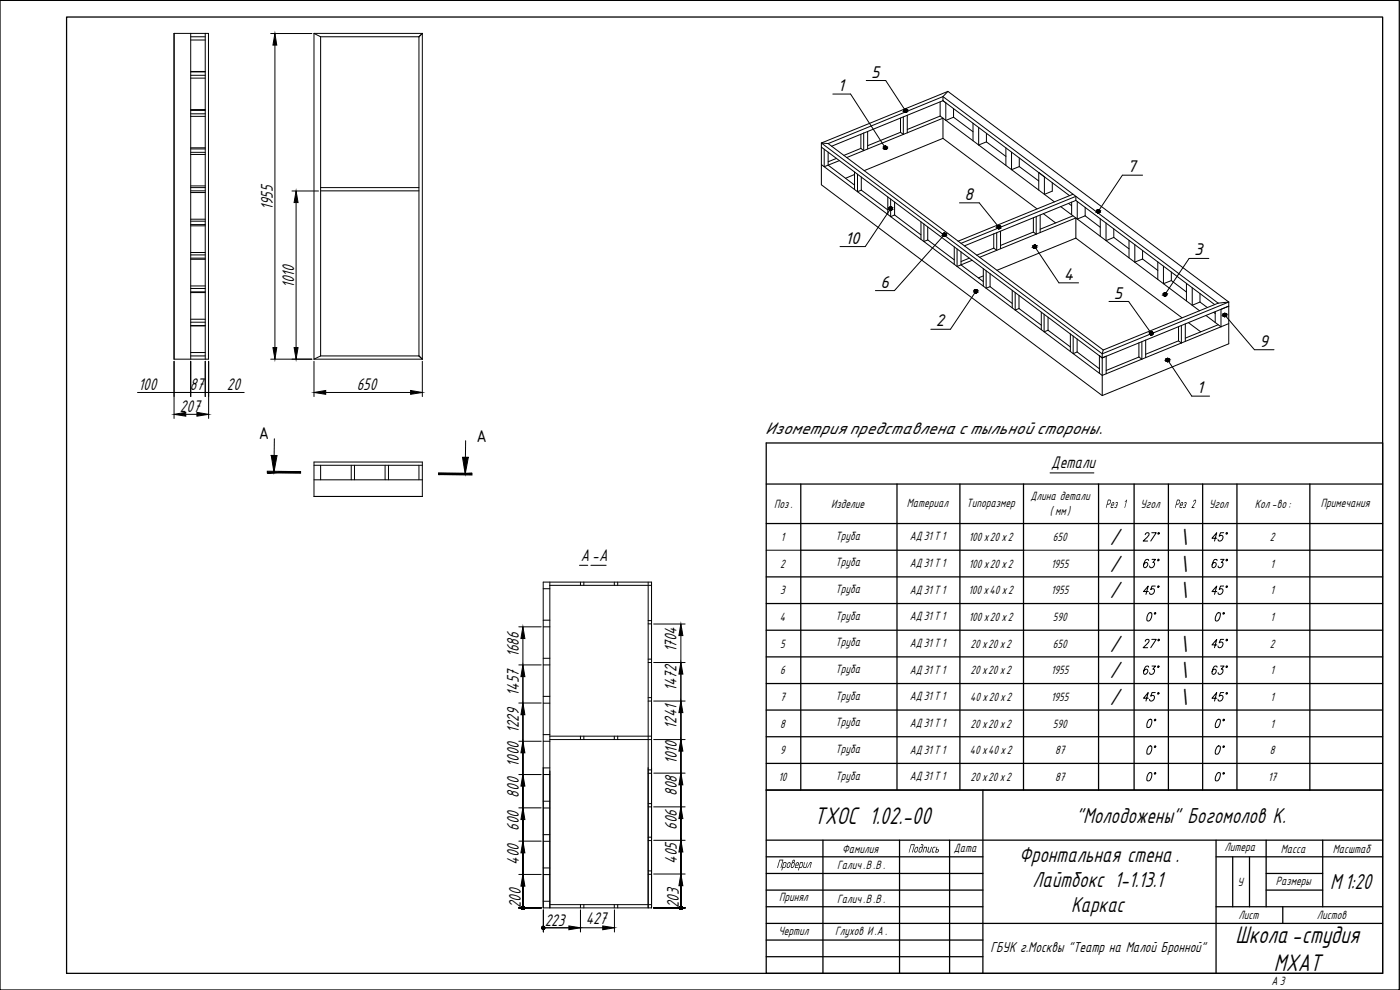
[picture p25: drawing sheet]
<svg xmlns="http://www.w3.org/2000/svg" width="420mm" height="297mm" viewBox="0 0 420 297" stroke-linecap="round" stroke-linejoin="round" font-family="sans-serif">
<defs><g id="words">
<g font-size="8">
<text x="244.3" y="247.1">ТХОС 1.02.-00</text>
<text x="370.8" y="282.9">Школа-студия</text>
<text x="382.3" y="291.2">МХАТ</text>
</g>
<g font-size="7.9">
<text x="333" y="163.5">/</text>
<text x="353.8" y="163.5">\</text>
<text x="333" y="171.5">/</text>
<text x="353.8" y="171.5">\</text>
<text x="333" y="179.5">/</text>
<text x="353.8" y="179.5">\</text>
<text x="333" y="195.5">/</text>
<text x="353.8" y="195.5">\</text>
<text x="333" y="203.5">/</text>
<text x="353.8" y="203.5">\</text>
<text x="333" y="211.5">/</text>
<text x="353.8" y="211.5">\</text>
</g>
<g font-size="7.2">
<text x="322.9" y="246.8">&quot;Молодожены&quot; Богомолов К.</text>
<text x="305.9" y="258.6">Фронтальная стена .</text>
<text x="309.9" y="266.1">Лайтбокс 1-1.13.1</text>
<text x="399.2" y="266.8">М1:20</text>
<text x="321.4" y="273.6">Каркас</text>
</g>
<g font-size="6.2">
<text x="341.8" y="163.7">27°</text>
<text x="362.7" y="163.7">45°</text>
<text x="347.8" y="187.7" transform="rotate(-90 347.8 187.7)">0°</text>
<text x="368.3" y="187.7" transform="rotate(-90 368.3 187.7)">0°</text>
<text x="341.8" y="211.7">45°</text>
<text x="362.7" y="211.7">45°</text>
<text x="347.8" y="235.7" transform="rotate(-90 347.8 235.7)">0°</text>
<text x="368.3" y="235.7" transform="rotate(-90 368.3 235.7)">0°</text>
</g>
<g font-size="5.7">
<text x="341.8" y="171.4">63°</text>
<text x="362.7" y="171.4">63°</text>
<text x="341.8" y="179.6">45°</text>
<text x="362.7" y="179.6">45°</text>
<text x="341.8" y="195.4">27°</text>
<text x="362.7" y="195.4">45°</text>
<text x="341.8" y="203.6">63°</text>
<text x="362.7" y="203.6">63°</text>
<text x="342.9" y="219.4">0°</text>
<text x="363.4" y="219.4">0°</text>
<text x="342.9" y="227.5">0°</text>
<text x="363.4" y="227.5">0°</text>
</g>
<g font-size="5.6">
<text x="81.9" y="63" transform="rotate(-90 81.9 63)">1955</text>
<text x="88.3" y="86.4" transform="rotate(-90 88.3 86.4)">1010</text>
<text x="41.6" y="117.1">100</text>
<text x="57" y="117.1">87</text>
<text x="68.1" y="117.1">20</text>
<text x="107.1" y="117.1">650</text>
<text x="54" y="123.7">207</text>
<text x="315.5" y="140.5">Детали</text>
<text x="174.3" y="168.2">А-А</text>
<text x="155.7" y="197.1" transform="rotate(-90 155.7 197.1)">1686</text>
<text x="203.1" y="195.7" transform="rotate(-90 203.1 195.7)">1704</text>
<text x="155.7" y="208.7" transform="rotate(-90 155.7 208.7)">1457</text>
<text x="203.1" y="207.3" transform="rotate(-90 203.1 207.3)">1472</text>
<text x="155.7" y="219.9" transform="rotate(-90 155.7 219.9)">1229</text>
<text x="203.1" y="218.6" transform="rotate(-90 203.1 218.6)">1241</text>
<text x="155.7" y="230" transform="rotate(-90 155.7 230)">1000</text>
<text x="203.2" y="229.2" transform="rotate(-90 203.2 229.2)">1010</text>
<text x="155.7" y="239.3" transform="rotate(-90 155.7 239.3)">800</text>
<text x="203.2" y="238.8" transform="rotate(-90 203.2 238.8)">808</text>
<text x="155.7" y="249.3" transform="rotate(-90 155.7 249.3)">600</text>
<text x="203.2" y="248.9" transform="rotate(-90 203.2 248.9)">606</text>
<text x="155.7" y="259.4" transform="rotate(-90 155.7 259.4)">400</text>
<text x="203.2" y="259.2" transform="rotate(-90 203.2 259.2)">405</text>
<text x="156.3" y="272.5" transform="rotate(-90 156.3 272.5)">200</text>
<text x="203.8" y="272.5" transform="rotate(-90 203.8 272.5)">203</text>
<text x="163.5" y="277.8">223</text>
<text x="175.8" y="277.2">427</text>
</g>
<g font-size="4.9">
<text x="261.5" y="23.3">5</text>
<text x="251.4" y="27.3">1</text>
<text x="338.3" y="51.7">7</text>
<text x="289.5" y="60">8</text>
<text x="253.6" y="73.1">10</text>
<text x="358.4" y="76.6">3</text>
<text x="319.3" y="83.9">4</text>
<text x="264.2" y="86.3">6</text>
<text x="334.3" y="89.6">5</text>
<text x="280.8" y="97.9">2</text>
<text x="378" y="104">9</text>
<text x="359.2" y="117.9">1</text>
<text x="77.6" y="131.9">А</text>
<text x="229.7" y="130.2">Изометрия представлена с тыльной стороны.</text>
<text x="143" y="132.5">А</text>
</g>
<text font-size="4.8" x="297.3" y="285.6">ГБУК г.Москвы &quot;Театр на Малой Бронной&quot;</text>
<g font-size="4">
<text x="232.3" y="152.4">Поз.</text>
<text x="249.5" y="152.4">Изделие</text>
<text x="272.1" y="152">Материал</text>
<text x="290.1" y="152">Типоразмер</text>
<text x="309.2" y="150.1">Длина детали</text>
<text x="315.1" y="154.5">( мм)</text>
<text x="331.7" y="152.4">Рез</text>
<text x="336.9" y="152.4">1</text>
<text x="342.3" y="152.4">Угол</text>
<text x="352.4" y="152.4">Рез 2</text>
<text x="362.8" y="152.4">Угол</text>
<text x="376.6" y="152.4">Кол-во:</text>
<text x="396.4" y="152">Примечания</text>
<text x="250.7" y="162">Труба</text>
<text x="234.3" y="162.3">1</text>
<text x="273" y="162.1">АД 31Т 1</text>
<text x="290.7" y="162.3">100 х20 х2</text>
<text x="316" y="162.3">650</text>
<text x="381.1" y="162.3">2</text>
<text x="234.1" y="170.3">2</text>
<text x="250.7" y="170">Труба</text>
<text x="273" y="170.1">АД 31Т 1</text>
<text x="290.7" y="170.3">100 х20 х2</text>
<text x="315.5" y="170.3">1955</text>
<text x="381.3" y="170.3">1</text>
<text x="234.1" y="178.3">3</text>
<text x="250.7" y="178">Труба</text>
<text x="273" y="178.1">АД 31Т 1</text>
<text x="290.7" y="178.3">100 х40х2</text>
<text x="315.5" y="178.3">1955</text>
<text x="381.3" y="178.3">1</text>
<text x="250.7" y="186">Труба</text>
<text x="234" y="186.3">4</text>
<text x="273" y="186.1">АД 31Т 1</text>
<text x="290.7" y="186.3">100 х20 х2</text>
<text x="316" y="186.3">590</text>
<text x="381.3" y="186.3">1</text>
<text x="234.1" y="194.3">5</text>
<text x="250.7" y="194">Труба</text>
<text x="273" y="194.1">АД 31Т 1</text>
<text x="291.3" y="194.3">20 х20 х2</text>
<text x="316" y="194.3">650</text>
<text x="381.1" y="194.3">2</text>
<text x="234.1" y="202.3">6</text>
<text x="250.7" y="202">Труба</text>
<text x="273" y="202.1">АД 31Т 1</text>
<text x="291.3" y="202.3">20 х20 х2</text>
<text x="315.5" y="202.3">1955</text>
<text x="381.3" y="202.3">1</text>
<text x="250.7" y="210">Труба</text>
<text x="234.1" y="210.3">7</text>
<text x="273" y="210.1">АД 31Т 1</text>
<text x="291.2" y="210.3">40 х20 х2</text>
<text x="315.5" y="210.3">1955</text>
<text x="381.3" y="210.3">1</text>
<text x="234.1" y="218.3">8</text>
<text x="250.7" y="218">Труба</text>
<text x="273" y="218.1">АД 31Т 1</text>
<text x="291.3" y="218.3">20 х20 х2</text>
<text x="316" y="218.3">590</text>
<text x="381.3" y="218.3">1</text>
<text x="234.1" y="226.3">9</text>
<text x="250.7" y="226">Труба</text>
<text x="273" y="226.1">АД 31Т 1</text>
<text x="291.1" y="226.3">40х40 х2</text>
<text x="316.7" y="226.3">87</text>
<text x="381.1" y="226.3">8</text>
<text x="250.7" y="234">Труба</text>
<text x="233.6" y="234.3">10</text>
<text x="273" y="234.1">АД 31Т 1</text>
<text x="291.3" y="234.3">20 х20 х2</text>
<text x="316.7" y="234.3">87</text>
<text x="380.6" y="234.3">17</text>
<text x="252.7" y="255.8">Фамилия</text>
<text x="272.5" y="255.8">Подпись</text>
<text x="286.3" y="255.6">Дата</text>
<text x="367.5" y="255.4">Литера</text>
<text x="384.4" y="255.8">Масса</text>
<text x="400" y="255.8">Масштаб</text>
<text x="233" y="260.4">Проверил</text>
<text x="251.2" y="260.8">Галич.В.В.</text>
<text x="371.3" y="265.8">У</text>
<text x="382.9" y="265.5">Размеры</text>
<text x="233.8" y="270.5">Принял</text>
<text x="251.2" y="270.8">Галич.В.В.</text>
<text x="371.6" y="275.8">Лист</text>
<text x="395.2" y="275.8">Листов</text>
<text x="233.6" y="280.4">Чертил</text>
<text x="250.6" y="280.4">Глухов И.А.</text>
<text x="381.6" y="295.6">А 3</text>
</g>
</g></defs>
<!-- layer: 0 -->
<g fill="none" stroke="#000" stroke-width=".3">
<path d="M52.2 10h10.4v97.8h-10.4zM57.2 11h4.4M57.2 10v97.8M57.2 12h4.4M61.6 10v97.8M94.2 10h32.5M94.2 10v97.8M94.2 10l2 1M96.2 11h29.5M96.2 11v95.8M125.7 11v95.8M126.7 10v97.8"/>
<path d="M126.7 10l-1 1M57.2 32.9h4.4M57.2 34.9h4.4M57.2 21.4h4.4M57.2 23.4h4.4M57.2 22.6h4.4M57.2 21.6h4.4M57.2 34.1h4.4M57.2 33.1h4.4M259.2 39.9v5.3l-.8-.7M260.4 39.4v5.3M270.3 39.7l-9.9 4"/>
<path d="M270.3 35.4v4.3M271.1 35.1v5.2l-.8-.6M272.3 34.6v5.3M282.2 34.8l34.2 25.8M282.2 30.6v4.2M282.2 34.8l-9.9 4M283 30.2l-33.4 13.7M283 29v1.2M283 29l-34.5 14.1M283 29l82.6 62M283 30.2l38 28.5M283.8 30.8v5.3l2.4-.9"/>
<path d="M284.5 27.4l-1.5 1.6M284.5 27.4l-38 15.5M284.5 27.4l84.3 63.2M286.2 35.2l5.8 4.3M286.2 32.6v2.6M292 37v5.2M293.7 38.3v5.2l2.3-.9M57.2 56.3h4.4M57.2 57.3h4.4M57.2 55.8h4.4M57.2 57.8h4.4M57.2 44.4h4.4"/>
<path d="M57.2 46.3h4.4M57.2 45.7h4.4M57.2 44.7h4.4M96.2 56.3h29.5M96.2 57.3h29.5M246.5 49.4l84.3 63.2 38-15.5M246.5 42.9v12.5l84.3 63.3M246.5 42.9l84.3 63.3M246.5 44.1l84.3 63.3M246.5 42.9l2 .2M247.4 44.8v5.2l4.5-1.8M248.5 43.1l82.6 61.9"/>
<path d="M248.5 45.7v3.9l8 5.9M251 47.5l-2.5 1M256.5 51.6v5.3M256.5 52.4l-2.8 1.1M257.3 52.3v5.2l1.2-.4M258.4 44.5l-5.2 2.1M258.4 40.3v4.2M258.5 53.1v4M258.5 57.1l7.9 5.9M266.4 59.1v5.2M267.3 59.7v5.3l1.2-.5M283 41.5v-6l-28.9 11.8"/>
<path d="M283 41.5l-23.7 9.7M283 41.5l28.2 21.2M296 42.6l5.9 4.3M296 40v2.6M301.9 44.4v5.2M303.6 45.7v5.2l2.3-.9M305.9 50l5.8 4.3M305.9 47.4v2.6M315.8 54.8v2.5l-2.4 1v-5.2l-1.7-1.3v5.2M322 58.3l-34.5 14.1M57.2 75.8h4.4M57.2 77.8h4.4"/>
<path d="M57.2 65.8h4.4M57.2 67.8h4.4M57.2 77.5h4.4M57.2 76.5h4.4M57.2 67.4h4.4M57.2 66.4h4.4M268.5 60.6v3.9M268.5 64.5l7.9 6M276.4 66.6v5.2M277.3 67.2v5.3l1.1-.5M278.4 68.1v3.9M278.4 72l8 6"/>
<path d="M286.4 74.1v5.2M287.2 74.7v5.3l4.6-1.9M288.4 75.6v3.9l6.7 5M290.9 77.5l-2.5 1M298.2 74.5l-5.1 2.1M298.2 70.2v4.3M299.1 69.8v5.3l-.9-.6M300.3 69.4v5.2M310.1 69.6l-9.8 4M310.1 65.3v4.3M311 65v5.3l-.9-.7M312.2 64.5v5.3"/>
<path d="M313.1 64.1l3.7 2.8M318.3 62l41.7 31.2M320.7 61l.9 .7M321.6 60.6v3.8M322 64.8l-9.8 4M322.9 60.1l-33.5 13.7M322.9 60.1v-1.2l-34.5 14.1M322.9 60.1l41.6 31.3M322.9 71.4v-6l-28.9 11.8M322.9 71.4l-23.7 9.7M322.9 71.4l31.9 24M323.3 60.4v5.3l2.4-.9"/>
<path d="M325.7 64.8l4.5 3.4M325.7 62.2v2.6M330.2 65.6v5.3M331.9 66.9v5.3l2.4-1M334.3 71.2l4.5 3.5M334.3 68.7v2.5M338.8 72.1v5.3M340.6 73.4v5.2l2.3-.9M342.9 77.7l4.6 3.4M342.9 75.2v2.5M347.5 78.6v5.2M349.2 79.9v5.2l2.3-.9"/>
<path d="M57.2 95.8h4.4M57.2 97.8h4.4M57.2 85.8h4.4M57.2 87.8h4.4M57.2 97.7h4.4M57.2 96.7h4.4M57.2 87.6h4.4M57.2 86.6h4.4M295.1 80.6v5.2M295.1 82.8l-1.5 .6M296 81.2v5.3l1.1-.5M297.1 82.1v3.9"/>
<path d="M297.1 86l6.7 5M303.8 87.1v5.3M304.7 87.8v5.2l1.1-.4M305.8 88.6v4M305.8 92.6l6.7 5M312.5 93.7v5.2M313.4 94.3v5.3l1.1-.5M314.5 95.2v3.9M314.5 99.1l6.7 5M351.5 84.2l4.6 3.4M351.5 81.6v2.6M353.7 98v4.3"/>
<path d="M354.5 97.6v5.3l-.8-.6M355.7 97.2v5.2M356.1 85v5.3M356.7 96.8l3.6 2.8M357.8 86.3v5.3l2.3-1M360.1 90.6l2.2 1.7M360.1 88.1v2.5M361.9 94.6l4.5 3.5v-5.3l2.4-1-38 15.6M364.2 93.7l.5 .4M364.7 93.5v3.3M365.6 91l-34.5 14M365.6 97.4l-9.9 4.1"/>
<path d="M368.8 90.6v12.6l-38 15.5M368.8 90.6l-3.2 .4M368.8 90.6l-38 15.6M57.2 106.8h4.4M57.2 105.8h4.4M94.2 107.8h32.5M96.2 106.8h29.5M96.2 106.8l-2 1M125.7 106.8l1 1M321.2 100.2v5.2M322.1 100.8v5.3l1.2-.5M323.3 101.7v3.9"/>
<path d="M323.3 105.6l6.6 5M330.8 107.4l1.2-.5v5.3M330.8 106.2v12.5M330.8 107.4l-.9-.7v5.3M331.1 105l-.3 1.2M341.8 107.1l-9.8 4.1M341.8 102.9v4.2M342.7 102.5v5.3l-.9-.7M343.8 102.1v5.2M353.7 102.3l-9.9 4M82.3 131.6l-.1 10.1M94.2 138.6h32.5v10.4h-32.5z"/>
<path d="M94.2 139.6h32.5M96.2 139.6v4.4M105.4 139.6v4.4M106.4 139.6v4.4M115.6 139.6v4.4M116.6 139.6v4.4M125.7 139.6v4.4M139.7 132.2l-.1 10M94.2 144h32.5M163 174.7h32.5v97.7h-32.5zM163 176.6h2M165 175.6h30.5"/>
<path d="M165 174.7v97.7M173.9 169.6h2.5M174.2 174.7v.9M175.2 174.7v.9M177.3 169.6h2M179.4 169.6h2.5M184.4 174.7v.9M185.4 174.7v.9M194.5 174.7v97.7M163 197.5h2M163 199.5h2M163 186.1h2"/>
<path d="M163 188.1h2M194.5 187.2h1M194.5 186.2h1M194.5 198.8h1M194.5 197.8h1M163 208.9h2M163 211h2M194.5 210.3h1M194.5 209.3h1M163 230.4h2M163 232.4h2M163 220.4h2"/>
<path d="M163 222.4h2M165 220.9h30.5M165 221.9h30.5M174.2 220.9v1M175.2 220.9v1M184.4 220.9v1M185.4 220.9v1M194.5 232h1M194.5 231h1M163 250.4h2M163 252.4h2M163 240.4h2"/>
<path d="M163 242.4h2M194.5 252.2h1M194.5 251.2h1M194.5 242.1h1M194.5 241.1h1M163 270.4h2M163 260.4h2M163 262.4h2M165 271.4h30.5M174.2 271.4v1M175.2 271.4v1M184.4 271.4v1"/>
<path d="M185.4 271.4v1M194.5 262.3h1M194.5 261.3h1"/>
</g>
<g fill="none" stroke="#000" stroke-width=".38">
<path d="M0 .1h419.9v296.9h-419.9zM20 5.1h395v286.9h-395zM230 237.1h185v54.9h-185zM295 237.1v54.9M230 252.1h185M230 257.1h65M247 252.1v39.9M270 252.1v39.9M285 252.1v39.9M365 257.1h50M365 252.1v39.9M370 257.1v15"/>
<path d="M375 257.1v15M380 252.1v20M397 252.1v20M230 262.1h65M230 267.1h65M230 272.1h65M230 277.1h185M365 272.1h50M380 262.1h17M380 267.1h17M385 272.1v5M230 282.1h65"/>
<path d="M230 287h65"/>
</g>
<g fill="#000">
<path d="M241.4 258.7l.2 .1-.3 1.3 .5 .1 .6-1.5-.5 1.7-.9-.1zM243 258.8l.6-.1-.4 1.7-.2-.1 .4-1.4h-.2l-1 1.5zM278.6 254.2l.2-.1-.3 1.4 .6 .1 .3-1.4 .3-.1-.6 1.7h-.6l-.2-.2zM280 254.3l.2-.2h.6l-.1 .2-.6 .2-.2 1 .4 .1v.2l-.6-.2z"/>
<path d="M240.1 258.8l.7-.1 .2 .5-.3 1-.8 .2-.4 .8zM240.3 258.9l-.4 1.3 .7-.2 .2-1z"/>
<path d="M281.1 254.1h.2l-.2 .7h.5l.2 .5-.4 .5h-.7zM281.1 255l-.2 .6 .6-.1 .1-.3z"/>
</g>
<g fill="none" stroke="#000" stroke-width=".3">
<path d="M81.2 10.1h12.4M82.5 13.5v90.8M87.6 57.3h8M88.9 60.8v43.5M41.3 117.8h10.9M52.2 108.4v17.1M57.2 117.8h-5h5M57.2 117.8h4.4M57.2 108.4v10.6M61.6 108.4v10.6M62.6 117.8h-1h1M62.6 117.8h10.7"/>
<path d="M62.6 108.4v17.1M81.2 107.8h12.4M94.2 108.4v10.6M97.7 117.8h25.5M126.7 108.4v10.6M55.8 124.3h3.3M155.7 199.5h6.7M155.7 188.1h6.7M156.9 191.6v80.8M196.2 198.8h9.4M196.2 187.2h9.4M204.3 190.7v81.7"/>
<path d="M155.7 210.9h6.7M196.2 210.3h9.4M155.7 232.4h6.7M155.7 222.4h6.7M196.2 221.9h9.4M196.2 232h9.4M155.7 252.4h6.7M155.7 242.4h6.7M196.2 252.1h9.4M196.2 242.1h9.4M155.7 272.4h6.7M155.7 262.4h6.7"/>
<path d="M163.1 273v6.6M163.1 278.4h17.8M174.2 273v6.6M184.4 273v6.6M196.2 272.4h9.4M196.2 262.2h9.4"/>
</g>
<g fill="#000" stroke="#000" stroke-width=".3">
<path d="M82.5 10.1l.6 3.4h-1.2zM88.9 57.3l.6 3.5h-1.2zM81.9 104.3h1.2l-.6 3.5zM88.3 104.3h1.2l-.6 3.5zM94.2 117.8l3.5-.6v1.1zM123.2 117.2l3.5 .6-3.5 .5zM52.2 124.3l3.6-.6v1.2zM59.1 123.7l3.5 .6-3.5 .6zM156.9 188.1l.6 3.5h-1.2zM204.3 187.2l.6 3.5h-1.1zM156.9 210.9l.6 3.5h-1.2zM156.9 199.5l.6 3.5h-1.2z"/>
<path d="M204.3 210.3l.6 3.5h-1.1zM204.3 198.8l.6 3.5h-1.1zM156.9 232.4l.6 3.5h-1.2zM156.9 222.4l.6 3.5h-1.2zM204.3 232l.6 3.5h-1.1zM204.3 221.9l.6 3.5h-1.1zM156.9 252.4l.6 3.5h-1.2zM156.9 242.4l.6 3.5h-1.2zM204.3 252.1l.6 3.5h-1.1zM204.3 242.1l.6 3.5h-1.1zM156.9 262.4l.6 3.5h-1.2zM170.7 277.8l3.5 .6-3.5 .6z"/>
<path d="M180.9 277.8l3.5 .6-3.5 .6zM204.3 262.2l.6 3.6h-1.1z"/>
</g>
<!-- layer: 0 -->
<g fill="#000" stroke="#000" stroke-width=".3">
<path d="M81.4 136.6l1.7 .1zM81.4 136.7l.8 5 .9-5z"/>
<path d="M138.8 137.2h1.7zM138.8 137.2l.8 5 .9-5z"/>
<path d="M80.2 141.9l10 .1v-.5zM80.2 141.4l10 .1-10 .4z"/>
<path d="M131.6 141.9v.5l10-.4zM131.6 142.4l10-.4v.5z"/>
<path d="M156.5 272.4v.2l.4-.2zM156.5 272.6l.4-.2-.2 .4zM156.9 272.4l-.2 .4h.2z"/>
<path d="M156.5 272.4v.2l.4-.2zM156.5 272.6l.4-.2-.2 .4zM156.9 272.4l-.2 .4h.2z"/>
<path d="M156.5 272.4v.2l.4-.2zM156.5 272.6l.4-.2-.2 .4zM156.9 272.4l-.2 .4h.2z"/>
<path d="M156.5 272.4v.2l.4-.2zM156.5 272.6l.4-.2-.2 .4zM156.9 272.4l-.2 .4h.2z"/>
<path d="M156.5 272.4v.2l.4-.2zM156.5 272.6l.4-.2-.2 .4zM156.9 272.4l-.2 .4h.2z"/>
<path d="M156.5 272.4v.2l.4-.2zM156.5 272.6l.4-.2-.2 .4zM156.9 272.4l-.2 .4h.2z"/>
<path d="M156.5 272.4v.2l.4-.2zM156.5 272.6l.4-.2-.2 .4zM156.9 272.4l-.2 .4h.2z"/>
<path d="M156.5 272.4v.2l.4-.2zM156.5 272.6l.4-.2-.2 .4zM156.9 272.4l-.2 .4h.2z"/>
<path d="M156.9 272.4v.4h.2zM156.9 272.4l.4 .2-.2 .2zM156.9 272.4l.4 .2 .1-.2z"/>
<path d="M156.7 272l.2 .4v-.5zM156.5 272.1l.2-.1 .2 .4zM156.5 272.1v.3h.4z"/>
<path d="M156.9 272.4v.4h.2zM156.9 272.4l.4 .2-.2 .2zM156.9 272.4l.4 .2 .1-.2z"/>
<path d="M156.7 272l.2 .4v-.5zM156.5 272.1l.2-.1 .2 .4zM156.5 272.1v.3h.4z"/>
<path d="M156.9 272.4v.4h.2zM156.9 272.4l.4 .2-.2 .2zM156.9 272.4l.4 .2 .1-.2z"/>
<path d="M156.7 272l.2 .4v-.5zM156.5 272.1l.2-.1 .2 .4zM156.5 272.1v.3h.4z"/>
<path d="M156.9 272.4v.4h.2zM156.9 272.4l.4 .2-.2 .2zM156.9 272.4l.4 .2 .1-.2z"/>
<path d="M156.7 272l.2 .4v-.5zM156.5 272.1l.2-.1 .2 .4zM156.5 272.1v.3h.4z"/>
<path d="M156.9 272.4v.4h.2zM156.9 272.4l.4 .2-.2 .2zM156.9 272.4l.4 .2 .1-.2z"/>
<path d="M156.7 272l.2 .4v-.5zM156.5 272.1l.2-.1 .2 .4zM156.5 272.1v.3h.4z"/>
<path d="M156.9 272.4v.4h.2zM156.9 272.4l.4 .2-.2 .2zM156.9 272.4l.4 .2 .1-.2z"/>
<path d="M156.7 272l.2 .4v-.5zM156.5 272.1l.2-.1 .2 .4zM156.5 272.1v.3h.4z"/>
<path d="M156.9 272.4v.4h.2zM156.9 272.4l.4 .2-.2 .2zM156.9 272.4l.4 .2 .1-.2z"/>
<path d="M156.7 272l.2 .4v-.5zM156.5 272.1l.2-.1 .2 .4zM156.5 272.1v.3h.4z"/>
<path d="M156.9 272.4v.4h.2zM156.9 272.4l.4 .2-.2 .2zM156.9 272.4l.4 .2 .1-.2z"/>
<path d="M156.7 272l.2 .4v-.5zM156.5 272.1l.2-.1 .2 .4zM156.5 272.1v.3h.4z"/>
<path d="M156.9 272.4h.5l-.1-.3zM157.1 272l.2 .1-.4 .3zM156.9 271.9v.5l.2-.4z"/>
<path d="M156.9 272.4h.5l-.1-.3zM157.1 272l.2 .1-.4 .3zM156.9 271.9v.5l.2-.4z"/>
<path d="M156.9 272.4h.5l-.1-.3zM157.1 272l.2 .1-.4 .3zM156.9 271.9v.5l.2-.4z"/>
<path d="M156.9 272.4h.5l-.1-.3zM157.1 272l.2 .1-.4 .3zM156.9 271.9v.5l.2-.4z"/>
<path d="M156.9 272.4h.5l-.1-.3zM157.1 272l.2 .1-.4 .3zM156.9 271.9v.5l.2-.4z"/>
<path d="M156.9 272.4h.5l-.1-.3zM157.1 272l.2 .1-.4 .3zM156.9 271.9v.5l.2-.4z"/>
<path d="M156.9 272.4h.5l-.1-.3zM157.1 272l.2 .1-.4 .3zM156.9 271.9v.5l.2-.4z"/>
<path d="M156.9 272.4h.5l-.1-.3zM157.1 272l.2 .1-.4 .3zM156.9 271.9v.5l.2-.4z"/>
<path d="M162.6 278.4l.1 .2 .4-.2zM162.7 278.6l.4-.2-.3 .4zM163.1 278.4l-.3 .4h.3z"/>
<path d="M162.6 278.4l.1 .2 .4-.2zM162.7 278.6l.4-.2-.3 .4zM163.1 278.4l-.3 .4h.3z"/>
<path d="M163.1 278.4v.4h.2zM163.1 278.4l.3 .2-.1 .2zM163.1 278.4l.3 .2 .1-.2z"/>
<path d="M162.8 278l.3 .4v-.5zM162.8 278l.3 .4-.4-.2zM162.7 278.2l-.1 .2h.5z"/>
<path d="M163.1 278.4v.4h.2zM163.1 278.4l.3 .2-.1 .2zM163.1 278.4l.3 .2 .1-.2z"/>
<path d="M162.8 278l.3 .4v-.5zM162.8 278l.3 .4-.4-.2zM162.7 278.2l-.1 .2h.5z"/>
<path d="M163.1 278.4h.4l-.1-.2zM163.3 278l.1 .2-.3 .2zM163.1 277.9v.5l.2-.4z"/>
<path d="M163.1 278.4h.4l-.1-.2zM163.3 278l.1 .2-.3 .2zM163.1 277.9v.5l.2-.4z"/>
<path d="M203.9 272.4l.1 .2 .3-.2zM204 272.6l.3-.2-.2 .4zM204.3 272.4l-.2 .4h.2z"/>
<path d="M203.9 272.4l.1 .2 .3-.2zM204 272.6l.3-.2-.2 .4zM204.3 272.4l-.2 .4h.2z"/>
<path d="M203.9 272.4l.1 .2 .3-.2zM204 272.6l.3-.2-.2 .4zM204.3 272.4l-.2 .4h.2z"/>
<path d="M203.9 272.4l.1 .2 .3-.2zM204 272.6l.3-.2-.2 .4zM204.3 272.4l-.2 .4h.2z"/>
<path d="M203.9 272.4l.1 .2 .3-.2zM204 272.6l.3-.2-.2 .4zM204.3 272.4l-.2 .4h.2z"/>
<path d="M203.9 272.4l.1 .2 .3-.2zM204 272.6l.3-.2-.2 .4zM204.3 272.4l-.2 .4h.2z"/>
<path d="M203.9 272.4l.1 .2 .3-.2zM204 272.6l.3-.2-.2 .4zM204.3 272.4l-.2 .4h.2z"/>
<path d="M203.9 272.4l.1 .2 .3-.2zM204 272.6l.3-.2-.2 .4zM204.3 272.4l-.2 .4h.2z"/>
<path d="M204.3 272.4v.4h.3zM204.3 272.4l.4 .2-.1 .2zM204.3 272.4l.4 .2 .1-.2z"/>
<path d="M204.1 272l.2 .4v-.5zM204 272.1l.1-.1 .2 .4zM204 272.1l-.1 .3h.4z"/>
<path d="M204.3 272.4v.4h.3zM204.3 272.4l.4 .2-.1 .2zM204.3 272.4l.4 .2 .1-.2z"/>
<path d="M204.1 272l.2 .4v-.5zM204 272.1l.1-.1 .2 .4zM204 272.1l-.1 .3h.4z"/>
<path d="M204.3 272.4v.4h.3zM204.3 272.4l.4 .2-.1 .2zM204.3 272.4l.4 .2 .1-.2z"/>
<path d="M204.1 272l.2 .4v-.5zM204 272.1l.1-.1 .2 .4zM204 272.1l-.1 .3h.4z"/>
<path d="M204.3 272.4v.4h.3zM204.3 272.4l.4 .2-.1 .2zM204.3 272.4l.4 .2 .1-.2z"/>
<path d="M204.1 272l.2 .4v-.5zM204 272.1l.1-.1 .2 .4zM204 272.1l-.1 .3h.4z"/>
<path d="M204.3 272.4v.4h.3zM204.3 272.4l.4 .2-.1 .2zM204.3 272.4l.4 .2 .1-.2z"/>
<path d="M204.1 272l.2 .4v-.5zM204 272.1l.1-.1 .2 .4zM204 272.1l-.1 .3h.4z"/>
<path d="M204.3 272.4v.4h.3zM204.3 272.4l.4 .2-.1 .2zM204.3 272.4l.4 .2 .1-.2z"/>
<path d="M204.1 272l.2 .4v-.5zM204 272.1l.1-.1 .2 .4zM204 272.1l-.1 .3h.4z"/>
<path d="M204.3 272.4v.4h.3zM204.3 272.4l.4 .2-.1 .2zM204.3 272.4l.4 .2 .1-.2z"/>
<path d="M204.1 272l.2 .4v-.5zM204 272.1l.1-.1 .2 .4zM204 272.1l-.1 .3h.4z"/>
<path d="M204.3 272.4v.4h.3zM204.3 272.4l.4 .2-.1 .2zM204.3 272.4l.4 .2 .1-.2z"/>
<path d="M204.1 272l.2 .4v-.5zM204 272.1l.1-.1 .2 .4zM204 272.1l-.1 .3h.4z"/>
<path d="M204.3 272.4h.5l-.1-.3zM204.6 272l.1 .1-.4 .3zM204.3 271.9v.5l.3-.4z"/>
<path d="M204.3 272.4h.5l-.1-.3zM204.6 272l.1 .1-.4 .3zM204.3 271.9v.5l.3-.4z"/>
<path d="M204.3 272.4h.5l-.1-.3zM204.6 272l.1 .1-.4 .3zM204.3 271.9v.5l.3-.4z"/>
<path d="M204.3 272.4h.5l-.1-.3zM204.6 272l.1 .1-.4 .3zM204.3 271.9v.5l.3-.4z"/>
<path d="M204.3 272.4h.5l-.1-.3zM204.6 272l.1 .1-.4 .3zM204.3 271.9v.5l.3-.4z"/>
<path d="M204.3 272.4h.5l-.1-.3zM204.6 272l.1 .1-.4 .3zM204.3 271.9v.5l.3-.4z"/>
<path d="M204.3 272.4h.5l-.1-.3zM204.6 272l.1 .1-.4 .3zM204.3 271.9v.5l.3-.4z"/>
<path d="M204.3 272.4h.5l-.1-.3zM204.6 272l.1 .1-.4 .3zM204.3 271.9v.5l.3-.4z"/>
</g>
<g fill="none" stroke="#000" stroke-width=".3">
<path d="M249.9 28.2h5.4l10.4 16.2M260 24.2h5.8l5.9 9M271.7 32.7l.5 .5-.5 .5-.4-.5zM265.2 44.4l.5-.6 .5 .6-.5 .4zM342.9 52.6h-6.1l-7.2 10.8M266.8 62.6l.5-.6 .5 .6-.5 .5zM267.3 62.6l-7.6 11.4h-7.6M282.9 70.4l.5-.5 .5 .5-.5 .5zM283.4 70.4l-15 16.8h-5.7M288 60.9h5.9l5.9 7.2M299.3 68.1l.5-.5 .5 .5-.5 .6zM310 74l.6-.5 .5 .5-.5 .5z"/>
<path d="M310.6 74l7.2 10.9h5.9M329.1 63.4l.5-.5 .5 .5-.5 .5zM362.8 77.5h-5.9l-7.3 10.8M292.4 87.4l.5-.5 .5 .5-.5 .5zM292.9 87.4l-7.7 11.4h-5.8M332.8 90.5h5.9l6.8 9.5M349.1 88.3l.5-.4 .5 .4-.5 .5zM367.6 94l.5 .5-.5 .5-.5-.5zM367.6 94.5l8.9 10.4h5.9M345 100l.5-.5 .5 .5-.5 .5zM350.4 107.5l.5 .5-.5 .5-.5-.5zM350.4 108l7.3 10.9h5.3"/>
</g>
<g fill="#000" stroke="#000" stroke-width=".3">
<path d="M271.6 33.7h.3zM271.7 32.8h.2zM265.5 44.8h.4zM265.6 43.8h.2zM267.2 63h.3zM267.3 62.1h.1zM283.3 70.9h.3zM283.3 69.9h.2zM299.6 68.6h.3zM299.7 67.7h.1zM310.4 74.5h.3zM310.5 73.5h.1z"/>
<path d="M329.4 63.9h.4zM329.5 62.9h.2zM292.7 87.9h.4zM292.8 86.9h.2zM345.4 99.6h.2zM349.5 88.8h.3zM349.5 87.9h.2zM367.4 95h.3zM367.5 94h.2zM345.4 100.5h.3zM350.3 108.5h.3zM350.4 107.5h.1z"/>
<path d="M271.6 33.7h.3zM271.7 33.7h.2z"/>
<path d="M271.7 32.8h.2zM271.6 32.8h.3z"/>
<path d="M271.6 32.8h.4zM271.6 32.8h.4z"/>
<path d="M271.5 32.8h.6zM271.4 32.8h.7z"/>
<path d="M271.5 33.7h.5zM271.5 33.7h.4z"/>
<path d="M271.4 32.8l.8 .1zM271.4 32.9h.8z"/>
<path d="M271.4 33.6h.7zM271.4 33.6l.6 .1z"/>
<path d="M271.4 32.9l.8 .1zM271.4 32.9l.8 .1z"/>
<path d="M271.4 33.6h.8zM271.4 33.6h.7z"/>
<path d="M271.3 33h.9zM271.3 33h.9z"/>
<path d="M271.3 33.5h.9zM271.3 33.5l.9 .1z"/>
<path d="M271.3 33l.9 .1zM271.3 33l.9 .1z"/>
<path d="M271.3 33.1l.9 .1zM271.3 33.1l.9 .1z"/>
<path d="M271.3 33.2l.9 .1zM271.3 33.2l.9 .1z"/>
<path d="M271.3 33.3l.9 .1zM271.3 33.3l.9 .1z"/>
<path d="M271.3 33.4h.9zM271.3 33.4l.9 .1z"/>
<path d="M265.5 44.8h.3zM265.6 44.8h.2z"/>
<path d="M265.6 43.8l.3 .1zM265.5 43.9h.4z"/>
<path d="M265.5 43.9h.4zM265.4 43.9h.5z"/>
<path d="M265.4 43.9l.6 .1zM265.4 43.9l.6 .1z"/>
<path d="M265.4 44.8h.5zM265.4 44.8h.5z"/>
<path d="M265.4 44h.7zM265.3 44h.8z"/>
<path d="M265.4 44.7h.6zM265.4 44.7l.5 .1z"/>
<path d="M265.3 44l.8 .1zM265.3 44l.8 .1z"/>
<path d="M265.3 44.6h.8zM265.3 44.6l.7 .1z"/>
<path d="M265.3 44.1l.8 .1zM265.3 44.1l.8 .1z"/>
<path d="M265.3 44.6h.8zM265.3 44.6h.8z"/>
<path d="M265.2 44.2l1 .1zM265.2 44.2l1 .1z"/>
<path d="M265.2 44.5h.9zM265.2 44.5l.9 .1z"/>
<path d="M265.2 44.3l1 .1zM265.2 44.3l1 .1z"/>
<path d="M265.2 44.4h1zM265.2 44.4h1z"/>
<path d="M265.2 44.4h1zM265.2 44.4l.9 .1z"/>
<path d="M267.2 63l.2 .1zM267.3 63.1h.1z"/>
<path d="M267.3 62.1h.2zM267.2 62.1h.3z"/>
<path d="M267.2 62.1h.4zM267.1 62.1h.5z"/>
<path d="M267.1 62.1l.5 .1zM267 62.2h.6z"/>
<path d="M267.1 63h.5zM267.1 63h.4z"/>
<path d="M267 62.2l.7 .1zM267 62.2l.7 .1z"/>
<path d="M267 62.9h.6zM267 62.9l.6 .1z"/>
<path d="M267 62.3h.8zM266.9 62.3h.9z"/>
<path d="M267 62.9h.7zM267 62.9h.6z"/>
<path d="M266.9 62.3l.9 .1zM266.9 62.3l.9 .1z"/>
<path d="M266.9 62.8h.9zM266.9 62.8l.8 .1z"/>
<path d="M266.9 62.4l.9 .1zM266.9 62.4l.9 .1z"/>
<path d="M266.8 62.5l1 .1zM266.8 62.5l1 .1z"/>
<path d="M266.8 62.6h1zM266.8 62.6h1z"/>
<path d="M266.8 62.6l1 .1zM266.8 62.6l1 .1z"/>
<path d="M266.9 62.7h.9zM266.9 62.7l.9 .1z"/>
<path d="M283.3 70.9h.2zM283.3 70.9h.2z"/>
<path d="M283.3 69.9l.3 .1zM283.3 70h.3z"/>
<path d="M283.3 70h.4zM283.2 70h.5z"/>
<path d="M283.2 70h.5zM283.1 70h.6z"/>
<path d="M283.2 70.9h.5zM283.2 70.9h.4z"/>
<path d="M283.1 70l.7 .1zM283.1 70l.7 .1z"/>
<path d="M283.1 70.8h.6zM283.1 70.8l.6 .1z"/>
<path d="M283 70.1l.8 .1zM283 70.1l.8 .1z"/>
<path d="M283 70.8h.8zM283 70.8h.7z"/>
<path d="M283 70.2l.9 .1zM283 70.2l.9 .1z"/>
<path d="M283 70.7h.8zM283 70.7l.8 .1z"/>
<path d="M283 70.3h.9zM283 70.3h.9z"/>
<path d="M283 70.6h.9zM283 70.6l.8 .1z"/>
<path d="M282.9 70.3l1 .1zM282.9 70.3l1 .1z"/>
<path d="M282.9 70.4l1 .1zM282.9 70.4l1 .1z"/>
<path d="M282.9 70.5h1zM282.9 70.5l1 .1z"/>
<path d="M299.6 68.6l.2 .1zM299.7 68.7h.1z"/>
<path d="M299.7 67.7h.2zM299.6 67.7h.3z"/>
<path d="M299.6 67.7h.4zM299.5 67.7h.5z"/>
<path d="M299.5 67.7l.6 .1zM299.5 67.7l.6 .1z"/>
<path d="M299.5 68.6h.5zM299.5 68.6h.4z"/>
<path d="M299.5 67.8h.6zM299.5 67.8h.6z"/>
<path d="M299.5 68.5h.6zM299.5 68.5l.5 .1z"/>
<path d="M299.4 67.8l.8 .1zM299.4 67.8l.8 .1z"/>
<path d="M299.4 68.5h.7zM299.4 68.5h.7z"/>
<path d="M299.3 67.9l.9 .1zM299.3 67.9l.9 .1z"/>
<path d="M299.3 68.4h.9zM299.3 68.4l.8 .1z"/>
<path d="M299.3 68l1 .1zM299.3 68l1 .1z"/>
<path d="M299.3 68.3h.9zM299.3 68.3l.9 .1z"/>
<path d="M299.3 68.1h1zM299.3 68.1h1z"/>
<path d="M299.3 68.1l1 .1zM299.3 68.1l1 .1z"/>
<path d="M299.3 68.2h1zM299.3 68.2l.9 .1z"/>
<path d="M310.4 74.5h.2zM310.5 74.5h.1z"/>
<path d="M310.5 73.5l.2 .1zM310.4 73.6h.3z"/>
<path d="M310.4 73.6h.4zM310.3 73.6h.5z"/>
<path d="M310.3 73.6h.6zM310.2 73.6h.7z"/>
<path d="M310.3 74.5h.5zM310.3 74.5h.4z"/>
<path d="M310.2 73.6l.7 .1zM310.2 73.6l.7 .1z"/>
<path d="M310.2 74.4h.7zM310.2 74.4l.6 .1z"/>
<path d="M310.2 73.7l.8 .1zM310.2 73.7l.8 .1z"/>
<path d="M310.2 74.4h.7zM310.2 74.4h.7z"/>
<path d="M310.1 73.8l.9 .1zM310.1 73.8l.9 .1z"/>
<path d="M310.1 74.3h.9zM310.1 74.3l.8 .1z"/>
<path d="M310.1 73.9h1zM310.1 73.9h1z"/>
<path d="M310.1 74.2h.9zM310.1 74.2l.9 .1z"/>
<path d="M310 73.9l1.1 .1zM310 73.9l1.1 .1z"/>
<path d="M310 74l1.1 .1zM310 74l1.1 .1z"/>
<path d="M310 74.1h1.1zM310 74.1l1 .1z"/>
<path d="M329.4 63.9h.3zM329.5 63.9h.2z"/>
<path d="M329.5 62.9h.3zM329.4 62.9h.4z"/>
<path d="M329.4 62.9h.5zM329.4 62.9h.5z"/>
<path d="M329.4 62.9l.5 .1zM329.4 62.9l.5 .1z"/>
<path d="M329.4 63.8h.5zM329.4 63.8l.4 .1z"/>
<path d="M329.3 63l.7 .1zM329.3 63l.7 .1z"/>
<path d="M329.3 63.8h.6zM329.3 63.8h.6z"/>
<path d="M329.2 63.1h.8zM329.2 63.1h.8z"/>
<path d="M329.2 63.7h.8zM329.2 63.7l.7 .1z"/>
<path d="M329.2 63.1l.9 .1zM329.2 63.1l.9 .1z"/>
<path d="M329.2 63.7h.8zM329.2 63.7h.8z"/>
<path d="M329.1 63.2l1 .1zM329.1 63.2l1 .1z"/>
<path d="M329.1 63.6h1zM329.1 63.6l.9 .1z"/>
<path d="M329.1 63.3l1 .1zM329.1 63.3l1 .1z"/>
<path d="M329.1 63.4l1 .1zM329.1 63.4l1 .1z"/>
<path d="M329.1 63.5h1zM329.1 63.5l1 .1z"/>
<path d="M292.7 87.9h.3zM292.8 87.9h.2z"/>
<path d="M292.8 86.9h.3zM292.7 86.9h.4z"/>
<path d="M292.7 86.9h.5zM292.7 86.9h.5z"/>
<path d="M292.7 86.9l.5 .1zM292.6 87h.6z"/>
<path d="M292.7 87.8h.5zM292.7 87.8l.4 .1z"/>
<path d="M292.6 87l.7 .1zM292.6 87l.7 .1z"/>
<path d="M292.6 87.7h.6zM292.6 87.7l.6 .1z"/>
<path d="M292.5 87.1l.8 .1zM292.5 87.1l.8 .1z"/>
<path d="M292.5 87.7h.8zM292.5 87.7h.7z"/>
<path d="M292.4 87.2h1zM292.4 87.2h1z"/>
<path d="M292.4 87.6h.9zM292.4 87.6l.9 .1z"/>
<path d="M292.4 87.2l1 .1zM292.4 87.2l1 .1z"/>
<path d="M292.4 87.3l1 .1zM292.4 87.3l1 .1z"/>
<path d="M292.4 87.4h1zM292.4 87.4h1z"/>
<path d="M292.4 87.4l1 .1zM292.4 87.4l1 .1z"/>
<path d="M292.4 87.5h1zM292.4 87.5l.9 .1z"/>
<path d="M345.4 99.6h.3zM345.4 99.6h.3z"/>
<path d="M345.4 99.6h.4zM345.3 99.6h.5z"/>
<path d="M345.3 99.6h.6zM345.2 99.6h.7z"/>
<path d="M345.2 99.6l.7 .1zM345.2 99.6l.7 .1z"/>
<path d="M345.1 99.7l.8 .1zM345.1 99.7l.8 .1z"/>
<path d="M345.1 99.8l.9 .1zM345.1 99.8l.9 .1z"/>
<path d="M345.1 99.9h.9zM345.1 99.9h.9z"/>
<path d="M345 99.9l1 .1zM345 99.9l1 .1z"/>
<path d="M349.5 88.8h.2zM349.5 88.8h.2z"/>
<path d="M349.5 87.9h.3zM349.5 87.9h.3z"/>
<path d="M349.5 87.9h.4zM349.4 87.9h.5z"/>
<path d="M349.4 87.9l.6 .1zM349.4 87.9l.6 .1z"/>
<path d="M349.4 88.8h.5zM349.4 88.8h.4z"/>
<path d="M349.3 88h.7zM349.3 88h.7z"/>
<path d="M349.3 88.7h.7zM349.3 88.7l.6 .1z"/>
<path d="M349.2 88l.9 .1zM349.2 88l.9 .1z"/>
<path d="M349.2 88.7h.8zM349.2 88.7h.8z"/>
<path d="M349.2 88.1l.9 .1zM349.2 88.1l.9 .1z"/>
<path d="M349.2 88.6h.9zM349.2 88.6l.8 .1z"/>
<path d="M349.2 88.2l.9 .1zM349.2 88.2l.9 .1z"/>
<path d="M349.2 88.5h.9zM349.2 88.5l.9 .1z"/>
<path d="M349.2 88.3h.9zM349.2 88.3h.9z"/>
<path d="M349.1 88.3l1 .1zM349.1 88.3l1 .1z"/>
<path d="M349.2 88.4h.9zM349.2 88.4l.9 .1z"/>
<path d="M367.4 95h.3zM367.5 95h.2z"/>
<path d="M367.5 94l.2 .1zM367.4 94.1h.3z"/>
<path d="M367.4 94.1h.4zM367.3 94.1h.5z"/>
<path d="M367.3 94.1h.6zM367.2 94.1h.7z"/>
<path d="M367.3 94.9h.5zM367.3 94.9l.4 .1z"/>
<path d="M367.2 94.1l.8 .1zM367.2 94.1l.8 .1z"/>
<path d="M367.2 94.9h.7zM367.2 94.9h.6z"/>
<path d="M367.2 94.2l.8 .1zM367.2 94.2l.8 .1z"/>
<path d="M367.2 94.9h.8zM367.2 94.9h.7z"/>
<path d="M367.2 94.3h.8zM367.2 94.3h.8z"/>
<path d="M367.2 94.8h.8zM367.2 94.8l.8 .1z"/>
<path d="M367.1 94.3l1 .1zM367.1 94.3l1 .1z"/>
<path d="M367.1 94.7h.9zM367.1 94.7l.9 .1z"/>
<path d="M367.1 94.4l1 .1zM367.1 94.4l1 .1z"/>
<path d="M367.1 94.5l1 .1zM367.1 94.5l1 .1z"/>
<path d="M367.1 94.6h1zM367.1 94.6l.9 .1z"/>
<path d="M345.4 100.5h.2zM345.4 100.5h.2z"/>
<path d="M345.3 100.5h.5zM345.3 100.5h.4z"/>
<path d="M345.2 100.4h.7zM345.2 100.4l.6 .1z"/>
<path d="M345.1 100.4h.8zM345.1 100.4h.8z"/>
<path d="M345.1 100.3h.8zM345.1 100.3l.8 .1z"/>
<path d="M345.1 100.2h.9zM345.1 100.2l.8 .1z"/>
<path d="M345 100l1 .1zM345 100l1 .1z"/>
<path d="M345 100.1h1zM345 100.1l1 .1z"/>
<path d="M350.3 108.5h.2zM350.4 108.5h.1z"/>
<path d="M350.4 107.5l.2 .1zM350.3 107.6h.3z"/>
<path d="M350.3 107.6h.4zM350.2 107.6h.5z"/>
<path d="M350.2 107.6h.5zM350.1 107.6h.6z"/>
<path d="M350.2 108.4h.5zM350.2 108.4l.4 .1z"/>
<path d="M350.1 107.6l.7 .1zM350.1 107.6l.7 .1z"/>
<path d="M350.1 108.4h.6zM350.1 108.4h.6z"/>
<path d="M350.1 107.7l.8 .1zM350.1 107.7l.8 .1z"/>
<path d="M350.1 108.4h.7zM350.1 108.4h.6z"/>
<path d="M350 107.8l.9 .1zM350 107.8l.9 .1z"/>
<path d="M350 108.3h.9zM350 108.3l.8 .1z"/>
<path d="M350 107.9h.9zM350 107.9h.9z"/>
<path d="M349.9 107.9l1 .1zM349.9 107.9l1 .1z"/>
<path d="M349.9 108l1 .1zM349.9 108l1 .1z"/>
<path d="M349.9 108.1l1 .1zM349.9 108.1l1 .1z"/>
<path d="M350 108.2h.9zM350 108.2l.9 .1z"/>
</g>
<path d="M315.1 141.9h13.2M230 165.1h10.3M307.2 165.1h22.5M393.1 237.1h21.9" fill="none" stroke="#000" stroke-width=".3"/>
<g fill="none" stroke="#000" stroke-width=".38">
<path d="M230 145.2h185M230 157.1h185M240.3 145.2v91.9M269.2 145.2v91.9M288.1 145.2v91.9M307.2 145.2v91.9M329.7 145.2v91.9M340.4 145.2v91.9M350.6 145.2v91.9M360.9 145.2v91.9M371.2 145.2v91.9M393.1 145.2v91.9h-163.1v-104.2h185v104.2"/>
<path d="M230 173.1h185M240.3 165.1h66.9M329.7 165.1h85.3M230 181.1h185M230 189.1h185M230 197.1h185M230 205.1h185M230 213h185M230 221.1h185M230 229.1h185"/>
</g>
<use href="#words"/>
</svg>
